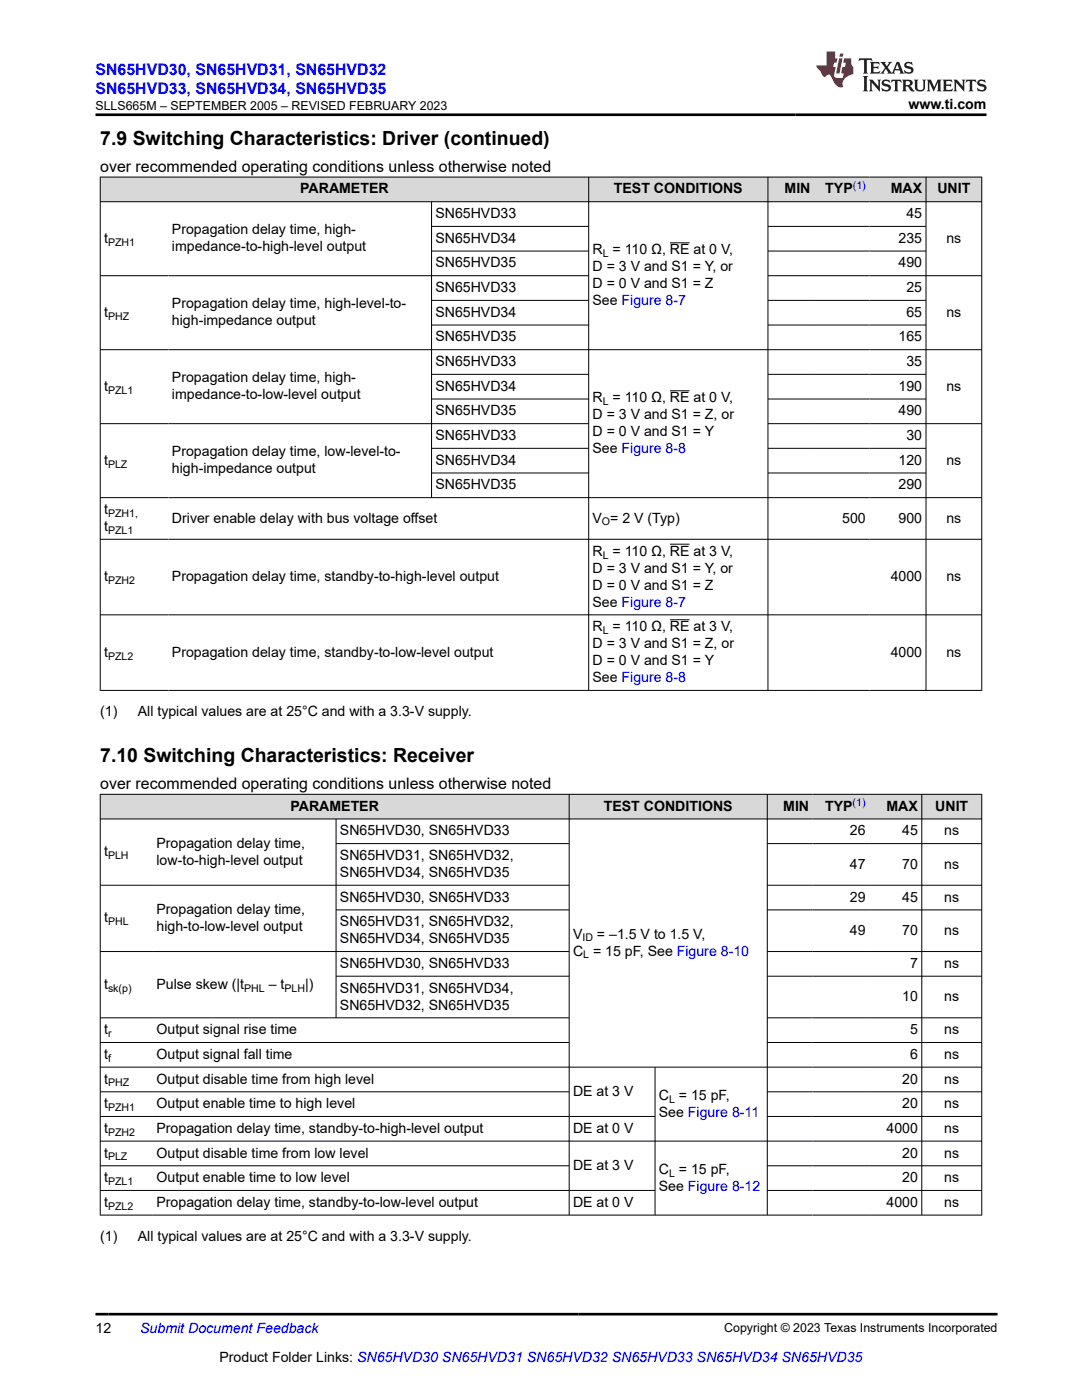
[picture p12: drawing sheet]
<svg xmlns="http://www.w3.org/2000/svg" width="216mm" height="279mm" viewBox="0 0 216 279" stroke-linecap="round" stroke-linejoin="round" font-family="sans-serif">
<defs><g id="words">
<g font-size="3.9">
<text x="20" y="28.8">7.9 Switching Characteristics: Driver (continued)</text>
<text x="20" y="152">7.10 Switching Characteristics: Receiver</text>
</g>
<g font-size="3.2" fill="#00f">
<text x="19" y="14.9">SN65HVD30, SN65HVD31, SN65HVD32</text>
<text x="19" y="18.7">SN65HVD33, SN65HVD34, SN65HVD35</text>
</g>
<g font-size="3.2">
<text x="20" y="34.3">over recommended operating conditions unless otherwise noted</text>
<text x="20" y="157.5">over recommended operating conditions unless otherwise noted</text>
</g>
<g font-size="2.8">
<text x="181.3" y="21.8">www.ti.com</text>
<text x="59.9" y="38.6">PARAMETER</text>
<text x="122.5" y="38.6">TEST CONDITIONS</text>
<text x="156.6" y="38.6">MIN</text>
<text x="164.7" y="38.6">TYP</text>
<text x="177.7" y="38.6">MAX</text>
<text x="187" y="38.6">UNIT</text>
<text x="34.3" y="46.8">Propagation delay time, high-</text>
<text x="86.9" y="43.5">SN65HVD33</text>
<text x="180.9" y="43.5">45</text>
<text x="20.8" y="48.5">t</text>
<text x="34.3" y="50.1">impedance-to-high-level output</text>
<text x="86.9" y="48.5">SN65HVD34</text>
<text x="86.9" y="53.4">SN65HVD35</text>
<text x="118.2" y="50.8">R = 110 Ω, RE at 0 V,</text>
<text x="179.3" y="48.5">235</text>
<text x="179.3" y="53.4">490</text>
<text x="188.8" y="48.5">ns</text>
<text x="86.9" y="58.3">SN65HVD33</text>
<text x="118.2" y="54.1">D = 3 V and S1 = Y, or</text>
<text x="118.2" y="57.5">D = 0 V and S1 = Z</text>
<text x="180.9" y="58.3">25</text>
<text x="20.8" y="63.2">t</text>
<text x="34.3" y="61.5">Propagation delay time, high-level-to-</text>
<text x="34.3" y="64.9">high-impedance output</text>
<text x="86.9" y="63.2">SN65HVD34</text>
<text x="118.2" y="60.9">See Figure 8-7</text>
<text x="180.9" y="63.2">65</text>
<text x="188.8" y="63.2">ns</text>
<text x="86.9" y="68.1">SN65HVD35</text>
<text x="179.3" y="68.1">165</text>
<text x="20.8" y="78">t</text>
<text x="34.3" y="76.3">Propagation delay time, high-</text>
<text x="86.9" y="73.1">SN65HVD33</text>
<text x="86.9" y="78">SN65HVD34</text>
<text x="179.3" y="78">190</text>
<text x="180.9" y="73.1">35</text>
<text x="188.8" y="78">ns</text>
<text x="34.3" y="79.7">impedance-to-low-level output</text>
<text x="86.9" y="82.9">SN65HVD35</text>
<text x="118.2" y="80.3">R = 110 Ω, RE at 0 V,</text>
<text x="118.2" y="83.7">D = 3 V and S1 = Z, or</text>
<text x="179.3" y="82.9">490</text>
<text x="86.9" y="87.8">SN65HVD33</text>
<text x="118.2" y="87.1">D = 0 V and S1 = Y</text>
<text x="180.9" y="87.8">30</text>
<text x="20.8" y="92.7">t</text>
<text x="34.3" y="91.1">Propagation delay time, low-level-to-</text>
<text x="34.3" y="94.4">high-impedance output</text>
<text x="86.9" y="92.7">SN65HVD34</text>
<text x="118.2" y="90.4">See Figure 8-8</text>
<text x="179.3" y="92.7">120</text>
<text x="188.8" y="92.7">ns</text>
<text x="86.9" y="97.7">SN65HVD35</text>
<text x="179.3" y="97.7">290</text>
<text x="20.8" y="106">t</text>
<text x="20.8" y="102.6">t</text>
<text x="34.3" y="104.3">Driver enable delay with bus voltage offset</text>
<text x="118.2" y="104.3">V = 2 V (Typ)</text>
<text x="168" y="104.3">500</text>
<text x="179.3" y="104.3">900</text>
<text x="188.8" y="104.3">ns</text>
<text x="118.2" y="110.9">R = 110 Ω, RE at 3 V,</text>
<text x="20.8" y="116">t</text>
<text x="34.3" y="116">Propagation delay time, standby-to-high-level output</text>
<text x="118.2" y="114.3">D = 3 V and S1 = Y, or</text>
<text x="118.2" y="117.7">D = 0 V and S1 = Z</text>
<text x="177.7" y="116">4000</text>
<text x="188.8" y="116">ns</text>
<text x="118.2" y="121.1">See Figure 8-7</text>
<text x="118.2" y="126">R = 110 Ω, RE at 3 V,</text>
<text x="20.8" y="131.1">t</text>
<text x="34.3" y="131.1">Propagation delay time, standby-to-low-level output</text>
<text x="118.2" y="129.4">D = 3 V and S1 = Z, or</text>
<text x="177.7" y="131.1">4000</text>
<text x="188.8" y="131.1">ns</text>
<text x="118.2" y="132.8">D = 0 V and S1 = Y</text>
<text x="118.2" y="136.1">See Figure 8-8</text>
<text x="20" y="142.9">(1)</text>
<text x="27.5" y="142.9">All typical values are at 25°C and with a 3.3-V supply.</text>
<text x="58" y="161.8">PARAMETER</text>
<text x="120.5" y="161.8">TEST CONDITIONS</text>
<text x="156.3" y="161.8">MIN</text>
<text x="164.6" y="161.8">TYP</text>
<text x="176.9" y="161.8">MAX</text>
<text x="186.6" y="161.8">UNIT</text>
<text x="67.8" y="166.7">SN65HVD30, SN65HVD33</text>
<text x="169.6" y="166.7">26</text>
<text x="180" y="166.7">45</text>
<text x="188.4" y="166.7">ns</text>
<text x="20.8" y="170.9">t</text>
<text x="31.2" y="169.2">Propagation delay time,</text>
<text x="31.2" y="172.6">low-to-high-level output</text>
<text x="67.8" y="171.6">SN65HVD31, SN65HVD32,</text>
<text x="169.6" y="173.3">47</text>
<text x="180" y="173.3">70</text>
<text x="188.4" y="173.3">ns</text>
<text x="67.8" y="175">SN65HVD34, SN65HVD35</text>
<text x="67.8" y="179.9">SN65HVD30, SN65HVD33</text>
<text x="169.6" y="179.9">29</text>
<text x="180" y="179.9">45</text>
<text x="188.4" y="179.9">ns</text>
<text x="20.8" y="184.1">t</text>
<text x="31.2" y="182.4">Propagation delay time,</text>
<text x="31.2" y="185.8">high-to-low-level output</text>
<text x="67.8" y="184.9">SN65HVD31, SN65HVD32,</text>
<text x="67.8" y="188.3">SN65HVD34, SN65HVD35</text>
<text x="114.3" y="187.3">V</text>
<text x="114.3" y="190.7">C = 15 pF, See Figure 8-10</text>
<text x="119.1" y="187.3">= –1.5 V to 1.5 V,</text>
<text x="169.6" y="186.6">49</text>
<text x="180" y="186.6">70</text>
<text x="188.4" y="186.6">ns</text>
<text x="20.8" y="197.3">t</text>
<text x="31.2" y="197.3">Pulse skew (|t</text>
<text x="53.6" y="197.3">– t</text>
<text x="60.9" y="197.3">|)</text>
<text x="67.8" y="193.2">SN65HVD30, SN65HVD33</text>
<text x="181.6" y="193.2">7</text>
<text x="188.4" y="193.2">ns</text>
<text x="67.8" y="198.1">SN65HVD31, SN65HVD34,</text>
<text x="67.8" y="201.5">SN65HVD32, SN65HVD35</text>
<text x="180" y="199.8">10</text>
<text x="188.4" y="199.8">ns</text>
<text x="20.8" y="206.4">t</text>
<text x="31.2" y="206.4">Output signal rise time</text>
<text x="181.6" y="206.4">5</text>
<text x="188.4" y="206.4">ns</text>
<text x="20.8" y="211.3">t</text>
<text x="31.2" y="211.3">Output signal fall time</text>
<text x="181.6" y="211.3">6</text>
<text x="188.4" y="211.3">ns</text>
<text x="20.8" y="216.2">t</text>
<text x="20.8" y="221.2">t</text>
<text x="31.2" y="216.2">Output disable time from high level</text>
<text x="31.2" y="221.2">Output enable time to high level</text>
<text x="114.3" y="218.7">DE at 3 V</text>
<text x="131.5" y="219.5">C = 15 pF,</text>
<text x="180" y="216.2">20</text>
<text x="180" y="221.2">20</text>
<text x="188.4" y="216.2">ns</text>
<text x="188.4" y="221.2">ns</text>
<text x="20.8" y="226.1">t</text>
<text x="31.2" y="226.1">Propagation delay time, standby-to-high-level output</text>
<text x="114.3" y="226.1">DE at 0 V</text>
<text x="131.5" y="222.9">See Figure 8-11</text>
<text x="176.9" y="226.1">4000</text>
<text x="188.4" y="226.1">ns</text>
<text x="20.8" y="231">t</text>
<text x="31.2" y="231">Output disable time from low level</text>
<text x="114.3" y="233.5">DE at 3 V</text>
<text x="180" y="231">20</text>
<text x="188.4" y="231">ns</text>
<text x="20.8" y="235.9">t</text>
<text x="31.2" y="235.9">Output enable time to low level</text>
<text x="131.5" y="234.2">C = 15 pF,</text>
<text x="131.5" y="237.6">See Figure 8-12</text>
<text x="180" y="235.9">20</text>
<text x="188.4" y="235.9">ns</text>
<text x="20.8" y="240.9">t</text>
<text x="31.2" y="240.9">Propagation delay time, standby-to-low-level output</text>
<text x="114.3" y="240.9">DE at 0 V</text>
<text x="176.9" y="240.9">4000</text>
<text x="188.4" y="240.9">ns</text>
<text x="20" y="247.7">(1)</text>
<text x="27.5" y="247.7">All typical values are at 25°C and with a 3.3-V supply.</text>
<text x="19" y="266.1">12</text>
<text x="43.8" y="271.7">Product Folder Links: SN65HVD30 SN65HVD31 SN65HVD32 SN65HVD33 SN65HVD34 SN65HVD35</text>
</g>
<text font-size="2.8" fill="#00f" x="28" y="266.1">Submit Document Feedback</text>
<g font-size="2.5">
<text x="19" y="21.9">SLLS665M – SEPTEMBER 2005 – REVISED FEBRUARY 2023</text>
<text x="144.5" y="265.8">Copyright © 2023 Texas Instruments Incorporated</text>
</g>
<g font-size="2.1" fill="#00f">
<text x="170.2" y="37.7">(1)</text>
<text x="170.1" y="160.9">(1)</text>
</g>
<g font-size="2.1">
<text x="21.6" y="49">PZH1</text>
<text x="120.3" y="51.3">L</text>
<text x="21.6" y="63.8">PHZ</text>
<text x="21.6" y="78.5">PZL1</text>
<text x="120.3" y="80.8">L</text>
<text x="21.6" y="93.3">PLZ</text>
<text x="21.6" y="106.5">PZL1</text>
<text x="21.6" y="103.2">PZH1,</text>
<text x="120.1" y="104.8">O</text>
<text x="120.3" y="111.5">L</text>
<text x="21.6" y="116.5">PZH2</text>
<text x="21.6" y="131.6">PZL2</text>
<text x="120.3" y="126.5">L</text>
<text x="21.6" y="171.4">PLH</text>
<text x="21.6" y="184.7">PHL</text>
<text x="116.2" y="187.9">ID</text>
<text x="116.4" y="191.3">L</text>
<text x="21.6" y="197.9">sk(p)</text>
<text x="48.7" y="197.9">PHL</text>
<text x="56.8" y="197.9">PLH</text>
<text x="21.6" y="207">r</text>
<text x="21.6" y="211.9">f</text>
<text x="21.6" y="216.8">PHZ</text>
<text x="21.6" y="221.7">PZH1</text>
<text x="133.5" y="220">L</text>
<text x="21.6" y="226.7">PZH2</text>
<text x="21.6" y="231.6">PLZ</text>
<text x="21.6" y="236.5">PZL1</text>
<text x="133.5" y="234.8">L</text>
<text x="21.6" y="241.4">PZL2</text>
</g>
</g></defs>
<g fill="#d8d8d8">
<path d="M20 35.3h175.9v5h-175.9z" fill-rule="evenodd"/>
<path d="M20.1 35.4h97.3v4.8h-97.3z" fill-rule="evenodd"/>
<path d="M117.5 35.4h35.7v4.8h-35.7z" fill-rule="evenodd"/>
<path d="M153.3 35.4h9.1v4.8h-9.1z" fill-rule="evenodd"/>
<path d="M162.4 35.4h11.1v4.8h-11.1z" fill-rule="evenodd"/>
<path d="M173.5 35.4h11.2v4.8h-11.2z" fill-rule="evenodd"/>
<path d="M184.8 35.4h11v4.8h-11z" fill-rule="evenodd"/>
</g>
<g fill="none" stroke="#000" stroke-width=".2">
<path d="M19.9 35.3h176.1M20 35.3v102.5M117.5 35.3v102.5M153.2 35.3v102.5M184.8 35.3v102.5M195.9 35.3v102.5M19.9 40.3h176.1M19.9 55h97.6M86.1 40.3v59.1M86.1 45.2h31.4M86.1 50.1h31.4M86.1 59.9h31.4"/>
<path d="M133.7 48.5h3.9M153.2 45.2h31.6M153.2 50.1h31.6M153.2 59.9h31.6M196 55h-42.8M19.9 69.8h176.1M86.1 64.9h31.4M86.1 74.7h31.4M86.1 79.6h31.4M133.7 78h3.9M153.2 64.9h31.6M153.2 74.7h31.6"/>
<path d="M153.2 79.6h31.6M19.9 99.3h176.1M86.1 89.5h31.4M86.1 94.4h31.4M117.5 84.6h-97.6M153.2 84.6h42.8M153.2 89.5h31.6M153.2 94.4h31.6M19.9 107.6h176.1M133.7 108.6h3.9M19.9 122.7h176.1M19.9 137.8h176.1"/>
<path d="M133.7 123.7h3.9"/>
</g>
<g fill="#d8d8d8">
<path d="M20 158.5h175.9v4.9h-175.9z" fill-rule="evenodd"/>
<path d="M20.1 158.6h93.4v4.8h-93.4z" fill-rule="evenodd"/>
<path d="M113.6 158.6h39.4v4.8h-39.4z" fill-rule="evenodd"/>
<path d="M153.2 158.6h9v4.8h-9z" fill-rule="evenodd"/>
<path d="M162.2 158.6h11.2v4.8h-11.2z" fill-rule="evenodd"/>
<path d="M173.4 158.6h10.5v4.8h-10.5z" fill-rule="evenodd"/>
<path d="M184 158.6h11.8v4.8h-11.8z" fill-rule="evenodd"/>
</g>
<g fill="none" stroke="#000" stroke-width=".2">
<path d="M19.9 158.5h176.1M20 158.5v84.1M113.6 158.5v84.1M153.1 158.5v84.1M183.9 158.5v84.1M195.9 158.5v84.1M19.9 163.4h176.1M19.9 176.7h93.7M67.1 163.4v39.8M67.1 168.4h46.5M153.1 176.7h42.9M153.1 168.4h42.9"/>
<path d="M19.9 189.9h93.7M67.1 181.6h46.5M67.1 194.8h46.5M153.1 189.9h42.9M153.1 181.6h42.9M153.1 194.8h42.9M19.9 213h176.1M19.9 208.1h93.7M19.9 217.9h93.7M113.6 203.1h-93.7M130.7 213v29.6M153.1 203.1h42.9"/>
<path d="M153.1 208.1h42.9M153.1 217.9h42.9M19.9 227.7h176.1M19.9 232.7h93.7M19.9 237.6h110.9M130.8 222.8h-110.9M153.1 222.8h42.9M153.1 232.7h42.9M153.1 237.6h42.9M19.9 242.5h176.1"/>
</g>
<path d="M171.5 11.6l-.2 .6 .5-.2h.6v.1v2.2l-.2 .4h1l-.2-.4v-2.2v-.1h.5l.5 .2-.1-.6zM173.6 12.4l.2 .3v1.6l-.2 .4h1.9l.1-.6a1.08 1.08 0 0 1-1.3 .2v-.7h.6l.4 .2v-.7l-.4 .2h-.6v-.5l.2-.2a1 1 0 0 1 1 .3l-.1-.5zM175.7 12.4l.9 1.1-1 1.2h.9l-.2-.2 .5-.8 .4 .8-.2 .2h1.6l-.2-.2 .2-.5h.9l.1 .5-.1 .2h.9l-.2-.4-.8-1.9h-.5l-.9 2.1-.9-1.1 .9-1h-.8l.2 .2-.4 .6-.4-.6 .2-.2zM179 12.8l.4 1h-.7zM180.7 12.5a.65 .65 0 0 0-.2 .7 .65 .65 0 0 0 .6 .5l.6 .1 .1 .3a.79 .79 0 0 1-.7 .4 .79 .79 0 0 1-.7-.5l.1 .7 .2-.1a.93 .93 0 0 0 1.1 0 .93 .93 0 0 0 .4-.9 1.46 1.46 0 0 0-1.2-.6l-.1-.3a1.09 1.09 0 0 1 1.2 .2l-.2-.6-.1 .1-.5-.2zM172.2 15.2l.2 .4v2.2l-.2 .4h1l-.2-.4v-2.2l.2-.4zM173.4 15.9l.2 .4v1.5l-.2 .4h.8l-.3-.4 .1-1.3 1.6 1.8v-2l.2-.4h-.7l.1 .2 .1 1.1-1.2-1.3zM176.2 16a.65 .65 0 0 0-.2 .8 .65 .65 0 0 0 .6 .4l.6 .2 .1 .2a.79 .79 0 0 1-.7 .4 .79 .79 0 0 1-.7-.5l.1 .7 .2-.1a.93 .93 0 0 0 1.1 .1 .93 .93 0 0 0 .4-1 1.46 1.46 0 0 0-1.2-.5l-.1-.4a1.09 1.09 0 0 1 1.2 .2l-.1-.6-.2 .1-.5-.1zM177.9 15.9l-.1 .6a.63 .63 0 0 1 .8-.3v1.6l-.3 .4h1l-.2-.4v-1.6a.66 .66 0 0 1 .8 .3l-.1-.6zM180 15.9l.2 .4v1.5l-.2 .4h1l-.2-.2-.1-.7h.5l.1 .2a.79 .79 0 0 0 1.2 .6l-1-.9a.61 .61 0 0 0 .6-.6 .61 .61 0 0 0-.5-.7zM180.8 16.2h.1a.47 .47 0 0 1 .5 .1 .47 .47 0 0 1 .1 .5l-.1 .1-.7 .1zM182.3 15.9l.2 .2a2.27 2.27 0 0 0 .4 2 1.04 1.04 0 0 0 1.7-.7v-1.3l.2-.2h-.8l.2 .4v1.1a.6 .6 0 0 1-.6 .6 .6 .6 0 0 1-.6-.6v-1.1l.3-.4zM184.9 15.9l.2 .4v1.5l-.2 .4h.8l-.3-.4v-1.4l.9 1.9 .9-1.9v1.4l-.3 .4h1l-.2-.4v-1.5l.2-.4h-.8l-.7 1.5-.6-1.5zM188.1 15.9l.2 .4v1.5l-.2 .4h1.9l.1-.6a1.09 1.09 0 0 1-1.3 .2v-.7h.6l.4 .2v-.6l-.4 .2h-.6v-.6l.2-.1a1.01 1.01 0 0 1 1 .3l-.1-.6zM190.2 15.9l.3 .4v1.5l-.3 .4h.8l-.2-.4v-1.3l1.6 1.8v-2l.2-.4h-.7l.2 .2v1.1l-1.2-1.3zM192.8 15.9l-.1 .6a.63 .63 0 0 1 .8-.3v1.6l-.3 .4h1l-.2-.4v-1.6a.66 .66 0 0 1 .8 .3l-.1-.6zM195.2 16a.65 .65 0 0 0-.2 .8 .65 .65 0 0 0 .6 .4l.6 .2 .2 .2a.79 .79 0 0 1-.7 .4 .79 .79 0 0 1-.7-.5l.1 .7 .2-.1a.93 .93 0 0 0 1 .1 .93 .93 0 0 0 .5-1 1.46 1.46 0 0 0-1.3-.5v-.4a1.09 1.09 0 0 1 1.2 .2l-.2-.6-.2 .1-.5-.1z" fill="#231f20"/>
<path d="M164.9 10.3v2.7h-2l.1 .4 .8 1a.95 .95 0 0 0 1 .9 .59 .59 0 0 1 .5-.4 .59 .59 0 0 1 .5 .3l.4 .8a1.59 1.59 0 0 0 2.1 1.4 1.61 1.61 0 0 1 1-2.3l1-.3-.1-1.5a1.59 1.59 0 0 1-.3-1.7h-1.5l-.2 .9h.6l-.2 .9h-.5l-.2 .9v.3l.4 .1-.1 .9h-.7a.73 .73 0 0 1-1-.7l.3-1.5h-.5l.1-.9h.5l.2-.9h-.5v-1.3zM167.4 11.6l-.6 3.1h.7l.6-3.1zM167.6 10.7l-.1 .6h.7l.1-.6z" fill="#ed1c24"/>
<path d="M19 22.9h177.8M19 262.3h180" fill="none" stroke="#000" stroke-width=".53"/>
<use href="#words"/>
</svg>
